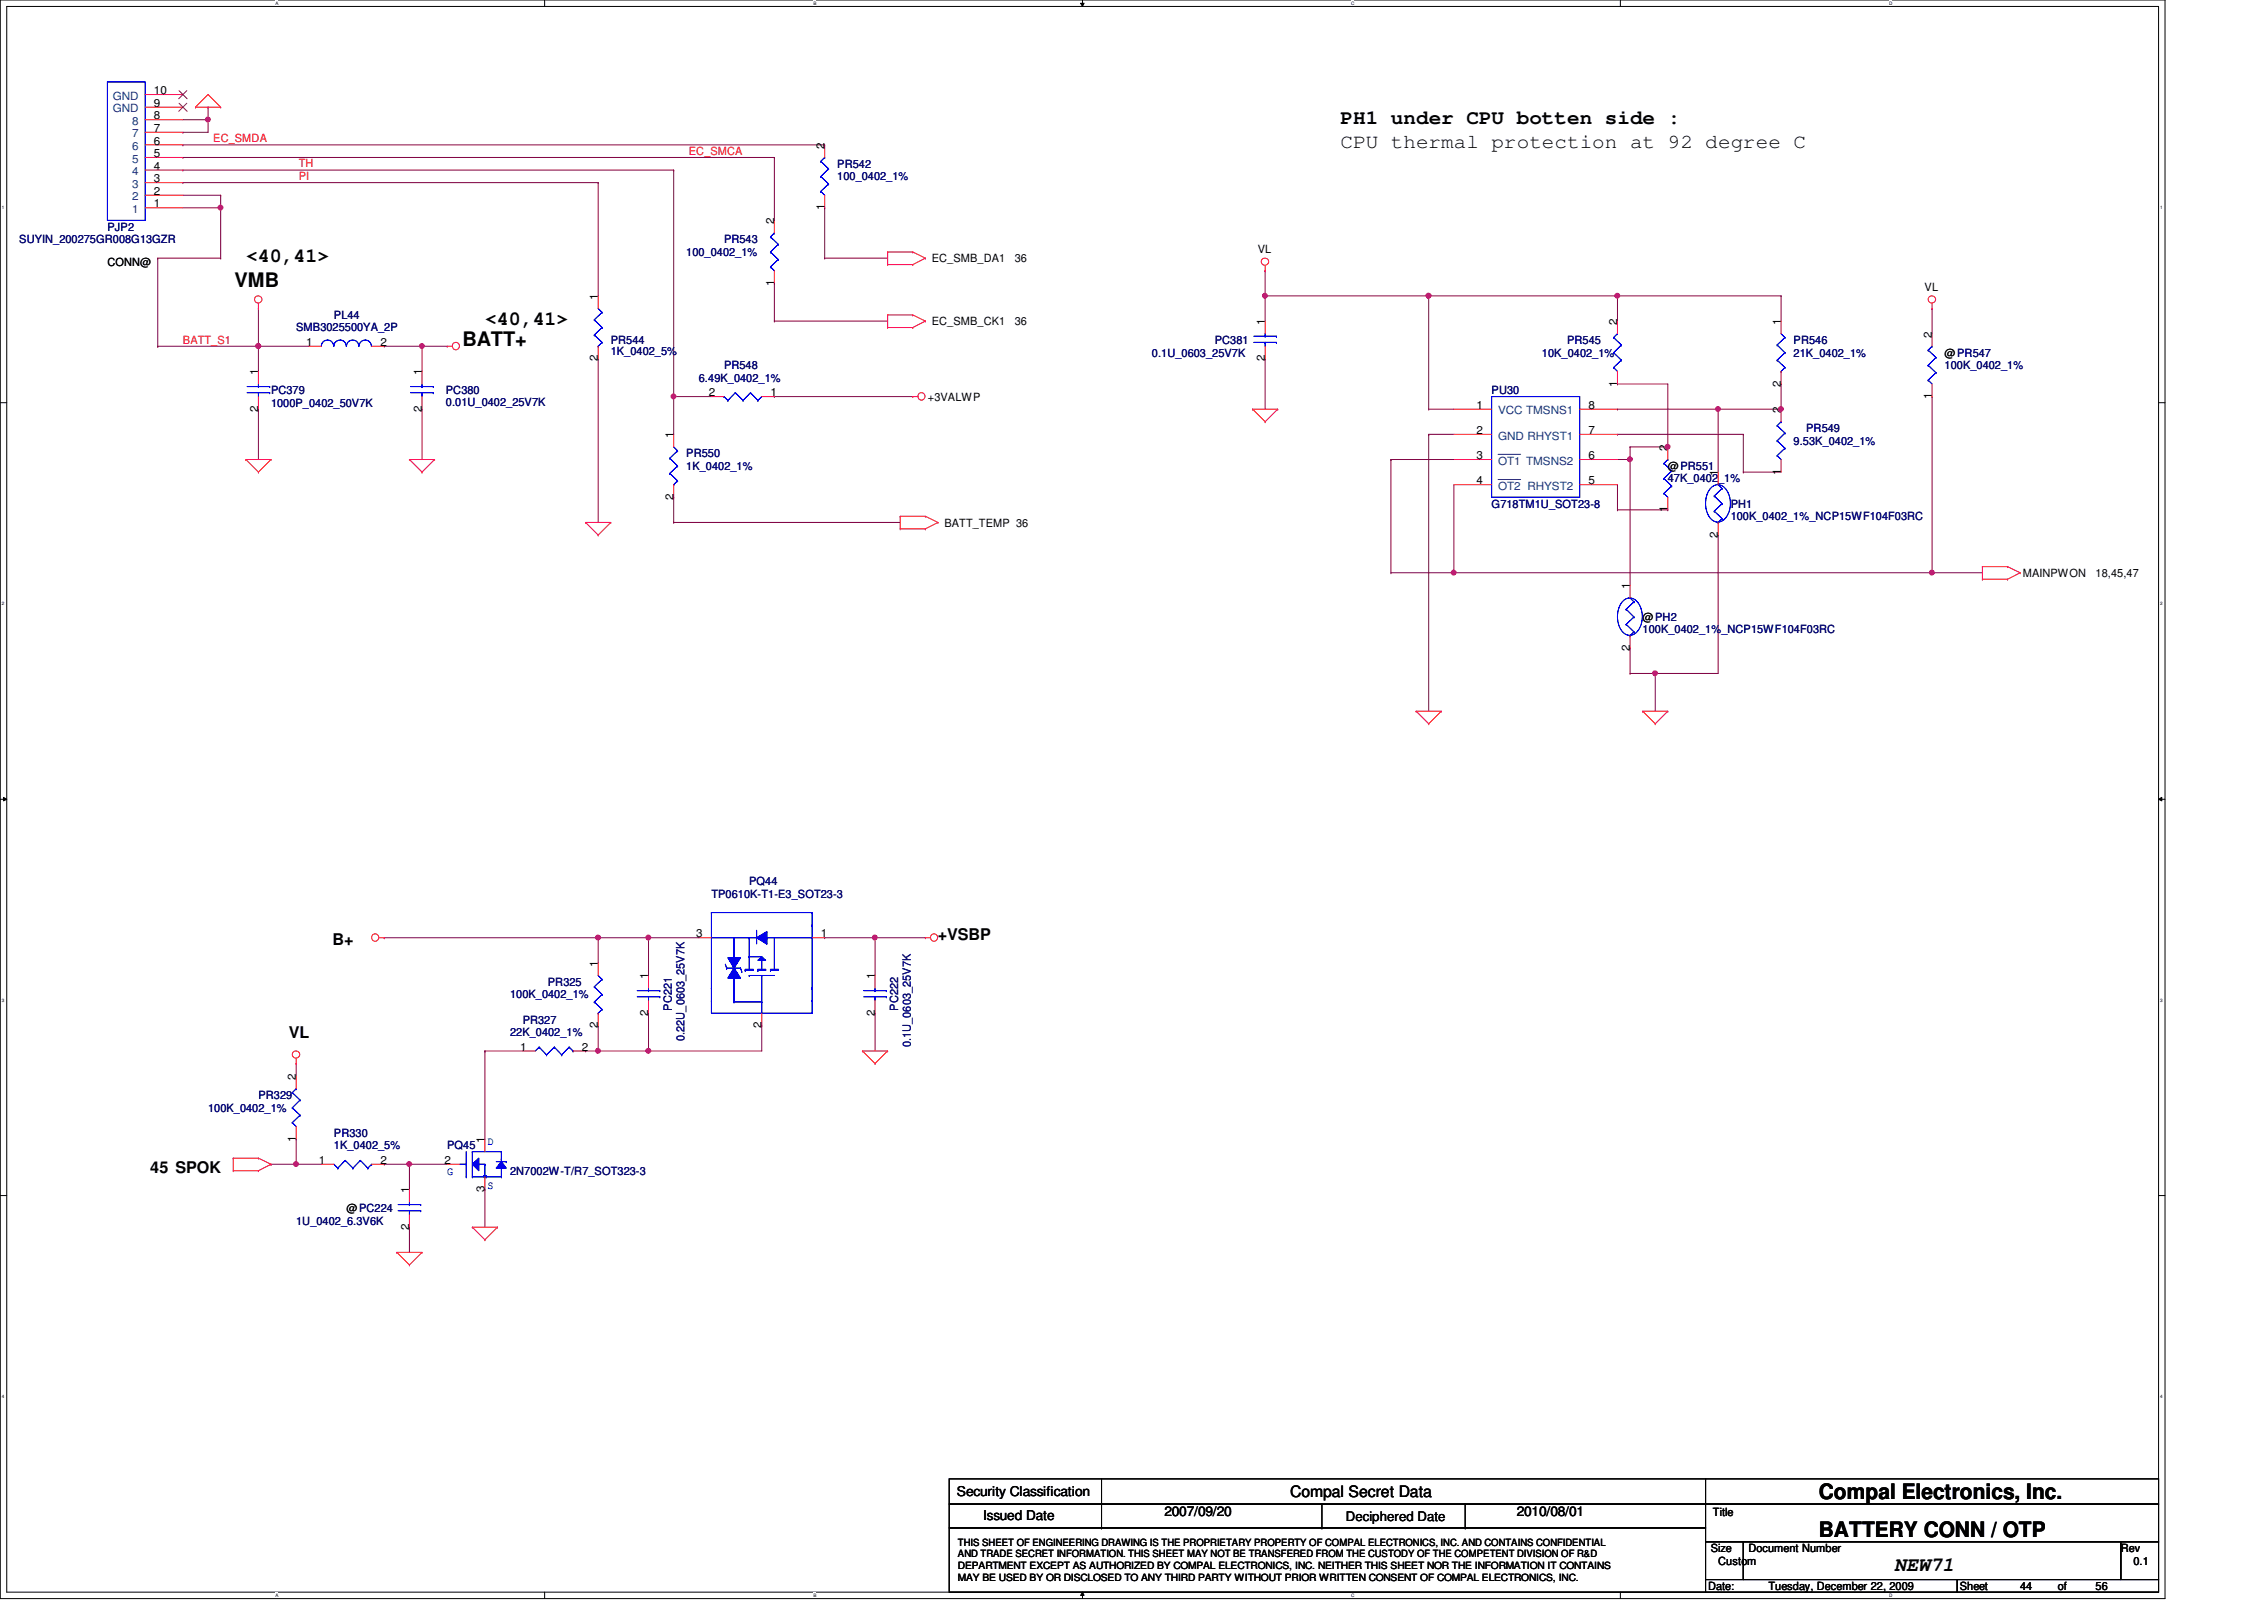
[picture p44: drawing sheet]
<svg xmlns="http://www.w3.org/2000/svg" width="297mm" height="210mm" viewBox="0 0 297 210" stroke-linecap="round" stroke-linejoin="round" font-family="sans-serif">
<defs><g id="words">
<g font-size="2.8">
<text x="238.6" y="196.6">Compal Electronics, Inc.</text>
<text x="238.6" y="201.6">BATTERY CONN / OTP</text>
</g>
<g font-size="2.6">
<text x="175.9" y="16.2">PH1 under CPU botten side :</text>
<text x="175.9" y="19.5">CPU thermal protection at 92 degree C</text>
<text x="32.3" y="34.4">&lt;40,41&gt;</text>
<text x="30.8" y="37.6">VMB</text>
<text x="60.7" y="45.4">BATT+</text>
<text x="63.6" y="42.6">&lt;40,41&gt;</text>
<text x="248.5" y="206.1">NEW71</text>
</g>
<g font-size="2.1">
<text x="43.6" y="124">B+</text>
<text x="123.1" y="123.4">+VSBP</text>
<text x="37.9" y="136.2">VL</text>
<text x="19.7" y="153.9">45 SPOK</text>
<text x="169.3" y="196.4">Compal Secret Data</text>
</g>
<g font-size="1.8">
<text x="125.6" y="196.3">Security Classification</text>
<text x="129" y="199.4">Issued Date</text>
<text x="152.8" y="198.9">2007/09/20</text>
<text x="199" y="198.9">2010/08/01</text>
</g>
<text font-size="1.7" x="176.6" y="199.6">Deciphered Date</text>
<g font-size="1.5" fill="#004080">
<text x="14.8" y="14.7">GND</text>
<text x="14.8" y="13.1">GND</text>
<text x="17.4" y="16.4">8</text>
<text x="17.4" y="23">4</text>
<text x="17.4" y="21.3">5</text>
<text x="17.4" y="19.7">6</text>
<text x="17.4" y="18">7</text>
<text x="17.4" y="27.9">1</text>
<text x="17.4" y="24.6">3</text>
<text x="17.4" y="26.3">2</text>
<text x="196.6" y="57.7">GND RHYST1</text>
<text x="196.6" y="54.4">VCC TMSNS1</text>
<text x="196.6" y="61">OT1 TMSNS2</text>
<text x="196.6" y="64.3">OT2 RHYST2</text>
</g>
<g font-size="1.5">
<text x="20.2" y="15.7">8</text>
<text x="20.2" y="17.3">7</text>
<text x="20.2" y="14">9</text>
<text x="20.2" y="12.4">10</text>
<text x="20.2" y="23.9">3</text>
<text x="20.2" y="22.3">4</text>
<text x="20.2" y="20.6">5</text>
<text x="20.2" y="19">6</text>
<text x="108.2" y="19.5" transform="rotate(-90 108.2 19.5)">2</text>
<text x="20.2" y="27.2">1</text>
<text x="20.2" y="25.6">2</text>
<text x="101.6" y="29.4" transform="rotate(-90 101.6 29.4)">2</text>
<text x="108.2" y="27.6" transform="rotate(-90 108.2 27.6)">1</text>
<text x="14.1" y="34.9">CONN@</text>
<text x="122.3" y="34.4">EC_SMB_DA1</text>
<text x="133.1" y="34.4">36</text>
<text x="165" y="33.2">VL</text>
<text x="78.4" y="39.3" transform="rotate(-90 78.4 39.3)">1</text>
<text x="101.6" y="37.5" transform="rotate(-90 101.6 37.5)">1</text>
<text x="252.5" y="38.2">VL</text>
<text x="40.2" y="45.4">1</text>
<text x="49.9" y="45.4">2</text>
<text x="78.4" y="47.4" transform="rotate(-90 78.4 47.4)">2</text>
<text x="122.3" y="42.7">EC_SMB_CK1</text>
<text x="133.1" y="42.7">36</text>
<text x="165.9" y="47.4" transform="rotate(-90 165.9 47.4)">2</text>
<text x="165.9" y="42.6" transform="rotate(-90 165.9 42.6)">1</text>
<text x="212.2" y="42.6" transform="rotate(-90 212.2 42.6)">2</text>
<text x="233.6" y="42.6" transform="rotate(-90 233.6 42.6)">1</text>
<text x="253.4" y="44.3" transform="rotate(-90 253.4 44.3)">2</text>
<text x="255.1" y="46.8">@PR547</text>
<text x="33.9" y="49.2" transform="rotate(-90 33.9 49.2)">1</text>
<text x="55.3" y="49.2" transform="rotate(-90 55.3 49.2)">1</text>
<text x="93" y="52">2</text>
<text x="101.1" y="52">1</text>
<text x="121.7" y="52.6">+3VALWP</text>
<text x="193.7" y="53.6">1</text>
<text x="208.4" y="53.6">8</text>
<text x="212.2" y="50.7" transform="rotate(-90 212.2 50.7)">1</text>
<text x="233.6" y="50.7" transform="rotate(-90 233.6 50.7)">2</text>
<text x="253.4" y="52.4" transform="rotate(-90 253.4 52.4)">1</text>
<text x="33.9" y="54" transform="rotate(-90 33.9 54)">2</text>
<text x="55.3" y="54" transform="rotate(-90 55.3 54)">2</text>
<text x="88.3" y="57.5" transform="rotate(-90 88.3 57.5)">1</text>
<text x="193.7" y="56.9">2</text>
<text x="208.4" y="56.9">7</text>
<text x="218.8" y="59.1" transform="rotate(-90 218.8 59.1)">2</text>
<text x="233.6" y="54.2" transform="rotate(-90 233.6 54.2)">2</text>
<text x="88.3" y="65.6" transform="rotate(-90 88.3 65.6)">2</text>
<text x="193.7" y="60.2">3</text>
<text x="193.7" y="63.5">4</text>
<text x="208.4" y="63.5">5</text>
<text x="208.4" y="60.2">6</text>
<text x="218.8" y="61.6">@PR551</text>
<text x="225.4" y="62.4" transform="rotate(-90 225.4 62.4)">1</text>
<text x="233.6" y="62.3" transform="rotate(-90 233.6 62.3)">1</text>
<text x="123.9" y="69.1">BATT_TEMP 36</text>
<text x="218.8" y="67.2" transform="rotate(-90 218.8 67.2)">1</text>
<text x="225.4" y="70.5" transform="rotate(-90 225.4 70.5)">2</text>
<text x="213.8" y="77.3" transform="rotate(-90 213.8 77.3)">1</text>
<text x="265.4" y="75.7">MAINPWON</text>
<text x="275" y="75.7">18,45,47</text>
<text x="215.5" y="81.4">@PH2</text>
<text x="213.8" y="85.4" transform="rotate(-90 213.8 85.4)">2</text>
<text x="91.4" y="123">3</text>
<text x="107.7" y="123">1</text>
<text x="78.4" y="126.8" transform="rotate(-90 78.4 126.8)">1</text>
<text x="85" y="128.5" transform="rotate(-90 85 128.5)">1</text>
<text x="114.8" y="128.5" transform="rotate(-90 114.8 128.5)">1</text>
<text x="68.2" y="137.8">1</text>
<text x="76.3" y="137.8">2</text>
<text x="78.4" y="134.9" transform="rotate(-90 78.4 134.9)">2</text>
<text x="85" y="133.3" transform="rotate(-90 85 133.3)">2</text>
<text x="99.9" y="134.9" transform="rotate(-90 99.9 134.9)">2</text>
<text x="114.8" y="133.3" transform="rotate(-90 114.8 133.3)">2</text>
<text x="38.8" y="141.7" transform="rotate(-90 38.8 141.7)">2</text>
<text x="38.8" y="149.8" transform="rotate(-90 38.8 149.8)">1</text>
<text x="63.6" y="149.9" transform="rotate(-90 63.6 149.9)">1</text>
<text x="41.8" y="152.7">1</text>
<text x="49.9" y="152.7">2</text>
<text x="58.3" y="152.7">2</text>
<text x="45.5" y="159">@PC224</text>
<text x="53.7" y="161.3" transform="rotate(-90 53.7 161.3)">2</text>
<text x="53.7" y="156.5" transform="rotate(-90 53.7 156.5)">1</text>
<text x="63.6" y="156.4" transform="rotate(-90 63.6 156.4)">3</text>
<text x="224.4" y="203.6">Size</text>
<text x="224.7" y="198.8">Title</text>
<text x="229.4" y="203.6">Document Number</text>
<text x="278.3" y="203.6">Rev</text>
<text x="224.1" y="208.6">Date:</text>
<text x="225.4" y="205.3">Custom</text>
<text x="232" y="208.6">Tuesday, December 22, 2009</text>
<text x="257.1" y="208.6">Sheet</text>
<text x="265" y="208.6">44</text>
<text x="270" y="208.6">of</text>
<text x="275" y="208.6">56</text>
<text x="279.9" y="205.3">0.1</text>
</g>
<g font-size="1.5" fill="#f00">
<text x="28" y="18.7">EC_SMDA</text>
<text x="39.2" y="22">TH</text>
<text x="39.2" y="23.6">PI</text>
<text x="90.4" y="20.3">EC_SMCA</text>
<text x="24" y="45.1">BATT_S1</text>
</g>
<g font-size="1.5" fill="#000080">
<text x="109.9" y="22">PR542</text>
<text x="109.9" y="23.7">100_0402_1%</text>
<text x="2.5" y="31.9">SUYIN_200275GR008G13GZR</text>
<text x="14.1" y="30.3">PJP2</text>
<text x="90" y="33.6">100_0402_1%</text>
<text x="95" y="31.9">PR543</text>
<text x="43.8" y="41.8">PL44</text>
<text x="38.9" y="43.5">SMB3025500YA_2P</text>
<text x="80.1" y="45.1">PR544</text>
<text x="80.1" y="46.6">1K_0402_5%</text>
<text x="151.1" y="46.8">0.1U_0603_25V7K</text>
<text x="159.4" y="45.1">PC381</text>
<text x="202.3" y="46.8">10K_0402_1%</text>
<text x="205.6" y="45.1">PR545</text>
<text x="235.3" y="45.1">PR546</text>
<text x="235.3" y="46.8">21K_0402_1%</text>
<text x="35.6" y="51.7">PC379</text>
<text x="35.6" y="53.4">1000P_0402_50V7K</text>
<text x="58.5" y="51.7">PC380</text>
<text x="58.5" y="53.2">0.01U_0402_25V7K</text>
<text x="91.7" y="50.1">6.49K_0402_1%</text>
<text x="95" y="48.4">PR548</text>
<text x="195.7" y="51.7">PU30</text>
<text x="255.1" y="48.4">100K_0402_1%</text>
<text x="90" y="60">PR550</text>
<text x="235.3" y="58.3">9.53K_0402_1%</text>
<text x="237" y="56.7">PR549</text>
<text x="90" y="61.6">1K_0402_1%</text>
<text x="218.8" y="63.3">47K_0402_1%</text>
<text x="195.7" y="66.6">G718TM1U_SOT23-8</text>
<text x="227.1" y="66.6">PH1</text>
<text x="227.1" y="68.2">100K_0402_1%_NCP15WF104F03RC</text>
<text x="215.5" y="83.1">100K_0402_1%_NCP15WF104F03RC</text>
<text x="93.3" y="117.8">TP0610K-T1-E3_SOT23-3</text>
<text x="98.3" y="116.1">PQ44</text>
<text x="66.9" y="131">100K_0402_1%</text>
<text x="71.9" y="129.3">PR325</text>
<text x="66.9" y="135.9">22K_0402_1%</text>
<text x="68.6" y="134.3">PR327</text>
<text x="88.1" y="132.6" transform="rotate(-90 88.1 132.6)">PC221</text>
<text x="89.8" y="136.6" transform="rotate(-90 89.8 136.6)">0.22U_0603_25V7K</text>
<text x="117.9" y="132.6" transform="rotate(-90 117.9 132.6)">PC222</text>
<text x="119.5" y="137.4" transform="rotate(-90 119.5 137.4)">0.1U_0603_25V7K</text>
<text x="27.3" y="145.8">100K_0402_1%</text>
<text x="33.9" y="144.2">PR329</text>
<text x="43.8" y="149.1">PR330</text>
<text x="43.8" y="150.8">1K_0402_5%</text>
<text x="58.7" y="150.8">PQ45</text>
<text x="66.9" y="154.1">2N7002W-T/R7_SOT323-3</text>
<text x="38.9" y="160.7">1U_0402_6.3V6K</text>
</g>
<g font-size="1.5" fill="#00f">
<text x="58.7" y="154.1">G</text>
<text x="64" y="150.2">D</text>
<text x="64" y="156">S</text>
</g>
<g font-size="1.3">
<text x="125.7" y="202.8">THIS SHEET OF ENGINEERING DRAWING IS THE PROPRIETARY PROPERTY OF COMPAL ELECTRONICS, INC. AND CONTAINS CONFIDENTIAL</text>
<text x="125.7" y="204.3">AND TRADE SECRET INFORMATION. THIS SHEET MAY NOT BE TRANSFERED FROM THE CUSTODY OF THE COMPETENT DIVISION OF R&amp;D</text>
<text x="125.7" y="205.8">DEPARTMENT EXCEPT AS AUTHORIZED BY COMPAL ELECTRONICS, INC. NEITHER THIS SHEET NOR THE INFORMATION IT CONTAINS</text>
<text x="125.7" y="207.3">MAY BE USED BY OR DISCLOSED TO ANY THIRD PARTY WITHOUT PRIOR WRITTEN CONSENT OF COMPAL ELECTRONICS, INC.</text>
</g>
<g font-size=".6">
<text x="36.1" y=".6">A</text>
<text x="106.7" y=".6">B</text>
<text x="177.3" y=".6">C</text>
<text x="247.9" y=".6">D</text>
<text x=".3" y="27.4">1</text>
<text x="283.4" y="27.4">1</text>
<text x=".3" y="79.4">2</text>
<text x="283.4" y="79.4">2</text>
<text x=".3" y="131.4">3</text>
<text x="283.4" y="131.4">3</text>
<text x=".3" y="183.4">4</text>
<text x="283.4" y="183.4">4</text>
<text x="36.1" y="209.5">A</text>
<text x="106.7" y="209.5">B</text>
<text x="177.3" y="209.5">C</text>
<text x="247.9" y="209.5">D</text>
</g>
</g></defs>
<path d="M0 0h284.1v209.7h-284.1zM.9 .8h282.3v208.1h-282.3z" fill="none" stroke="#000" stroke-width=".13"/>
<g fill="#fff">
<path d="M36.1 .1h.4v.7h-.4z"/>
<path d="M36.1 209h.4v.6h-.4z"/>
</g>
<path d="M71.5 0v.8M71.5 208.9v.8" fill="none" stroke="#000" stroke-width=".13"/>
<g fill="#fff">
<path d="M106.7 .1h.4v.7h-.4z"/>
<path d="M106.7 209h.4v.6h-.4z"/>
</g>
<path d="M141.8 .4h.4l-.2 .4zM142 0v.8M142 208.9l.2 .4h-.4zM142 208.9v.8" fill="none" stroke="#000" stroke-width=".13"/>
<path d="M141.8 .4h.4l-.2 .4zM142 208.9l.2 .4h-.4z" fill="#000"/>
<g fill="#fff">
<path d="M177.3 .1h.4v.7h-.4z"/>
<path d="M177.3 209h.4v.6h-.4z"/>
</g>
<path d="M212.6 0v.8M212.6 208.9v.8" fill="none" stroke="#000" stroke-width=".13"/>
<g fill="#fff">
<path d="M247.9 .1h.3v.7h-.3z"/>
<path d="M247.9 209h.3v.6h-.3z"/>
<path d="M.3 26.8h.2v.7h-.2z"/>
<path d="M283.4 26.8h.3v.7h-.3z"/>
<path d="M.3 78.8h.2v.7h-.2z"/>
<path d="M283.4 78.8h.3v.7h-.3z"/>
</g>
<path d="M0 52.8h.9M283.2 52.8h.9" fill="none" stroke="#000" stroke-width=".13"/>
<g fill="#fff">
<path d="M.3 130.9h.2v.6h-.2z"/>
<path d="M283.4 130.9h.3v.6h-.3z"/>
</g>
<path d="M0 104.9h.9M.5 104.6l.4 .3-.4 .2zM283.2 104.9l.4-.3v.5zM283.2 104.9h.9" fill="none" stroke="#000" stroke-width=".13"/>
<path d="M.5 104.6l.4 .3-.4 .2zM283.2 104.9l.4-.3v.5z" fill="#000"/>
<g fill="#fff">
<path d="M.3 182.8h.2v.7h-.2z"/>
<path d="M283.4 182.8h.3v.7h-.3z"/>
</g>
<path d="M0 156.8h.9M283.2 156.8h.9" fill="none" stroke="#000" stroke-width=".13"/>
<path d="M24 19h.1M24 19h84.2M24 22.3h.1M24 20.7h.1M24 22.3h64.4M24 20.7h77.6M88.4 52h.1M88.4 52h4.9M88.4 52v5" fill="none" stroke="#800040" stroke-width=".13"/>
<circle cx="88.4" cy="52" r=".32" fill="#f0f"/>
<circle cx="88.4" cy="52" r=".32" fill="none" stroke="#f0f" stroke-width=".13"/>
<g fill="none" stroke="#800040" stroke-width=".13">
<path d="M24 24h.1M24 24h54.5M78.5 24h.1M78.5 24v14.8M101.6 37.2h.1M101.6 20.7h.1M101.6 20.7v8.2M101.6 37.2v4.9M108.2 33.9h.1M108.2 27.3h.1M108.2 33.9h8.3M108.2 27.3v6.6"/>
<path d="M78.5 47.1h.1M78.5 47.1v21.4M101.6 52h.1M101.6 42.1h.1M101.6 52h18.2M101.6 42.1h14.9M88.4 65.2h.1M88.4 68.5h.1M88.4 65.2v3.3M88.4 68.5h29.7M85.1 123h.1M85.1 123v5"/>
</g>
<circle cx="85.1" cy="123" r=".32" fill="#f0f"/>
<circle cx="85.1" cy="123" r=".32" fill="none" stroke="#f0f" stroke-width=".13"/>
<path d="M78.5 123h.1M78.5 123v3.3M85.1 137.9h.1M85.1 137.9h14.8" fill="none" stroke="#800040" stroke-width=".13"/>
<circle cx="85.1" cy="137.9" r=".32" fill="#f0f"/>
<circle cx="85.1" cy="137.9" r=".32" fill="none" stroke="#f0f" stroke-width=".13"/>
<g fill="none" stroke="#800040" stroke-width=".13">
<path d="M63.6 137.9h.1M63.6 137.9v11.5M63.6 137.9h5M76.8 137.9h.1M78.5 123h.1M78.5 134.6h.1M78.5 134.6v3.3h-1.7M78.5 123h6.6M85.1 132.9h.1M85.1 132.9v5M99.9 134.6h.1M99.9 134.6v3.3"/>
<path d="M114.8 123h.1M114.8 132.9h.1M114.8 123v5M114.8 132.9v5M50.4 152.7h.1M50.4 152.7h8.3M53.7 152.7h.1M53.7 152.7v3.3M63.6 156h.1M63.6 156v5M53.7 161h.1M53.7 161v3.3"/>
</g>
<circle cx="53.7" cy="152.7" r=".32" fill="#f0f"/>
<circle cx="53.7" cy="152.7" r=".32" fill="none" stroke="#f0f" stroke-width=".13"/>
<path d="M114.8 123h.1M114.8 123h6.6" fill="none" stroke="#800040" stroke-width=".13"/>
<circle cx="114.8" cy="123" r=".32" fill="#f0f"/>
<circle cx="114.8" cy="123" r=".32" fill="none" stroke="#f0f" stroke-width=".13"/>
<path d="M38.9 139.5h.1M38.9 139.5v1.7M50.4 123h.1M50.4 123h28.1M85.1 123h.1M85.1 123h6.6" fill="none" stroke="#800040" stroke-width=".13"/>
<circle cx="78.5" cy="123" r=".32" fill="#f0f"/>
<circle cx="78.5" cy="123" r=".32" fill="none" stroke="#f0f" stroke-width=".13"/>
<path d="M38.9 152.7h.1M38.9 152.7h3.3" fill="none" stroke="#800040" stroke-width=".13"/>
<circle cx="38.8" cy="152.7" r=".32" fill="#f0f"/>
<circle cx="38.8" cy="152.7" r=".32" fill="none" stroke="#f0f" stroke-width=".13"/>
<path d="M78.5 137.9h.1M78.5 137.9h6.6" fill="none" stroke="#800040" stroke-width=".13"/>
<circle cx="78.5" cy="137.9" r=".32" fill="#f0f"/>
<circle cx="78.5" cy="137.9" r=".32" fill="none" stroke="#f0f" stroke-width=".13"/>
<path d="M225.4 53.7h.1M225.4 53.7v8.2M233.7 50.4h.1M233.7 50.4v3.3h-8.3M38.9 149.4h.1M38.9 149.4v3.3" fill="none" stroke="#800040" stroke-width=".13"/>
<circle cx="233.7" cy="53.7" r=".32" fill="#f0f"/>
<circle cx="233.7" cy="53.7" r=".32" fill="none" stroke="#f0f" stroke-width=".13"/>
<circle cx="225.4" cy="53.7" r=".32" fill="#f0f"/>
<circle cx="225.4" cy="53.7" r=".32" fill="none" stroke="#f0f" stroke-width=".13"/>
<path d="M166 47.1h.1M166 47.1v6.6M212.2 66.9h.1M212.2 63.6v3.3M212.2 66.9h6.6M218.8 66.9h.1M217.2 88.3h.1M217.2 88.3v5" fill="none" stroke="#800040" stroke-width=".13"/>
<circle cx="217.1" cy="88.3" r=".32" fill="#f0f"/>
<circle cx="217.1" cy="88.3" r=".32" fill="none" stroke="#f0f" stroke-width=".13"/>
<path d="M212.2 50.4h.1M212.2 50.4h6.6v8.2M218.8 58.6h.1" fill="none" stroke="#800040" stroke-width=".13"/>
<circle cx="218.8" cy="58.6" r=".32" fill="#f0f"/>
<circle cx="218.8" cy="58.6" r=".32" fill="none" stroke="#f0f" stroke-width=".13"/>
<path d="M166 35.5h.1M166 35.5v3.3M190.8 75.1h62.7M225.4 70.2h.1M225.4 70.2v18.1M253.5 75.1h.1" fill="none" stroke="#800040" stroke-width=".13"/>
<circle cx="190.7" cy="75.1" r=".32" fill="#f0f"/>
<circle cx="190.7" cy="75.1" r=".32" fill="none" stroke="#f0f" stroke-width=".13"/>
<circle cx="253.5" cy="75.1" r=".32" fill="#f0f"/>
<circle cx="253.5" cy="75.1" r=".32" fill="none" stroke="#f0f" stroke-width=".13"/>
<path d="M212.2 57h.1M212.2 57h16.5M212.2 60.3h1.7M213.9 60.3h.1" fill="none" stroke="#800040" stroke-width=".13"/>
<circle cx="213.8" cy="60.3" r=".32" fill="#f0f"/>
<circle cx="213.8" cy="60.3" r=".32" fill="none" stroke="#f0f" stroke-width=".13"/>
<path d="M212.2 38.8h.1M212.2 38.8h21.5M228.7 57h.1M228.7 57v4.9M182.5 75.1h.1M182.5 75.1h8.3M190.8 75.1h.1M190.8 63.6v11.5M228.7 61.9h.1M228.7 61.9h5" fill="none" stroke="#800040" stroke-width=".13"/>
<circle cx="212.2" cy="38.8" r=".32" fill="#f0f"/>
<circle cx="212.2" cy="38.8" r=".32" fill="none" stroke="#f0f" stroke-width=".13"/>
<g fill="none" stroke="#800040" stroke-width=".13">
<path d="M166 38.8h.1M166 38.8v3.3M187.4 38.8h.1M187.4 38.8v14.9M212.2 53.7h.1M212.2 53.7h13.2M253.5 40.5h.1M253.5 52h.1M253.5 40.5v3.3M253.5 52v23.1M182.5 60.3h.1M182.5 60.3h8.3"/>
<path d="M182.5 60.3v14.8M213.9 60.3h.1M213.9 60.3v16.5M213.9 85h.1M213.9 88.3h.1M213.9 85v3.3M213.9 88.3h11.5M217.2 88.3h.1"/>
</g>
<circle cx="166" cy="38.8" r=".32" fill="#f0f"/>
<circle cx="166" cy="38.8" r=".32" fill="none" stroke="#f0f" stroke-width=".13"/>
<path d="M166 38.8h.1M166 38.8h21.4M187.4 57h.1M187.4 57h3.4M187.4 57v36.3M253.5 75.1h.1M253.5 75.1h6.6" fill="none" stroke="#800040" stroke-width=".13"/>
<circle cx="187.4" cy="38.8" r=".32" fill="#f0f"/>
<circle cx="187.4" cy="38.8" r=".32" fill="none" stroke="#f0f" stroke-width=".13"/>
<path d="M187.4 38.8h.1M187.4 38.8h24.8M212.2 38.8h.1M212.2 38.8v3.3" fill="none" stroke="#800040" stroke-width=".13"/>
<circle cx="187.4" cy="38.8" r=".32" fill="#f0f"/>
<circle cx="187.4" cy="38.8" r=".32" fill="none" stroke="#f0f" stroke-width=".13"/>
<g fill="none" stroke="#800040" stroke-width=".13">
<path d="M88.4 22.3h.1M88.4 22.3v29.7M233.7 38.8h.1M233.7 38.8v3.3M33.9 45.4h.1M33.9 45.4h6.6M187.4 53.7h.1M187.4 53.7h3.4M213.9 58.6h.1M213.9 58.6h4.9M213.9 58.6v1.7M213.9 60.3h.1"/>
<path d="M108.2 123h.1M108.2 123h6.6M35.6 152.7h.1M35.6 152.7h3.3"/>
</g>
<circle cx="33.9" cy="45.4" r=".32" fill="#f0f"/>
<circle cx="33.9" cy="45.4" r=".32" fill="none" stroke="#f0f" stroke-width=".13"/>
<path d="M33.9 40.5h.1M33.9 40.5v4.9M55.4 45.4h.1M55.4 45.4h3.3" fill="none" stroke="#800040" stroke-width=".13"/>
<circle cx="33.9" cy="45.4" r=".32" fill="#f0f"/>
<circle cx="33.9" cy="45.4" r=".32" fill="none" stroke="#f0f" stroke-width=".13"/>
<path d="M33.9 45.4h.1M33.9 53.7h.1M33.9 45.4v3.3M33.9 53.7v6.6M50.4 45.4h.1M50.4 45.4h5M55.4 53.7h.1M55.4 45.4h.1M55.4 45.4v3.3M55.4 53.7v6.6" fill="none" stroke="#800040" stroke-width=".13"/>
<circle cx="55.3" cy="45.4" r=".32" fill="#f0f"/>
<circle cx="55.3" cy="45.4" r=".32" fill="none" stroke="#f0f" stroke-width=".13"/>
<path d="M24 17.4h.1M24 15.7h3.3M27.3 15.7h.1M27.3 15.7v1.7h-3.3M20.7 45.4h.1M20.7 45.4h13.2" fill="none" stroke="#800040" stroke-width=".13"/>
<circle cx="27.3" cy="15.7" r=".32" fill="#f0f"/>
<circle cx="27.3" cy="15.7" r=".32" fill="none" stroke="#f0f" stroke-width=".13"/>
<path d="M27.3 14.1h.1M27.3 14.1v1.6M24 25.6h5M29 25.6h.1M29 27.3h.1M29 25.6v1.7" fill="none" stroke="#800040" stroke-width=".13"/>
<circle cx="28.9" cy="27.2" r=".32" fill="#f0f"/>
<circle cx="28.9" cy="27.2" r=".32" fill="none" stroke="#f0f" stroke-width=".13"/>
<path d="M20.7 33.9h.1M20.7 33.9h8.3M20.7 33.9v11.5M24 27.3h5M29 27.3h.1M29 33.9h.1M29 27.3v6.6M20.7 45.4h.1" fill="none" stroke="#800040" stroke-width=".13"/>
<g fill="none" stroke="#f00" stroke-width=".13">
<path d="M19 14.1h5M19 19h5M19 15.7h5M19 17.4h5M19 12.4h5M25.7 14.1h.1M25.7 14.1h3.3M27.3 12.4h.1M27.3 12.4l1.7 1.7M27.3 12.4l-1.6 1.7M29 14.1h.1M19 27.3h5"/>
<path d="M19 24h5M19 22.3h5M19 20.7h5M19 25.6h5M33.9 39.8v.7M78.5 38.8v1.7M101.6 28.9v1.7M101.6 35.5v1.7M116.5 33.1h.1M116.5 34.7h.1M116.5 33.1v1.6M116.5 33.1h3.3"/>
<path d="M116.5 34.7h3.3M119.8 33.1h.1M119.8 34.7h.1M119.8 33.1l1.6 .8M121.4 33.9h.1M121.4 33.9l-1.6 .8M166 35.5h.1M166 34.8v.7M253.5 39.8v.7M33.9 40.5h.1M33.9 48.7v1.7M33.9 52v1.7"/>
<path d="M55.4 48.7v1.7M55.4 52v1.7M58.7 45.4h.1M58.7 45.4h.6M78.5 45.4v1.7M88.4 57v1.6M116.5 41.3h.1M116.5 43h.1M116.5 41.3h3.3M116.5 41.3v1.7M116.5 43h3.3M119.8 41.3h.1"/>
<path d="M119.8 43h.1M119.8 52h.1M119.8 41.3l1.6 .8M119.8 52h.6M121.4 42.1h.1M121.4 42.1l-1.6 .9M164.3 53.7h.1M164.3 53.7h3.3M164.3 53.7l1.7 1.6M166 55.3h.1M166 42.1v1.7M166 45.4v1.7"/>
<path d="M167.6 53.7h.1M167.6 53.7l-1.6 1.6M190.8 53.7h4.9M190.8 57h4.9M207.3 53.7h4.9M207.3 57h4.9M218.8 58.6v1.7M253.5 40.5h.1M32.3 60.3h.1M32.3 60.3h3.3M32.3 60.3l1.6 1.6M33.9 61.9h.1"/>
<path d="M35.6 60.3h.1M35.6 60.3l-1.7 1.6M53.7 60.3h.1M53.7 60.3h3.3M53.7 60.3l1.7 1.6M55.4 61.9h.1M57 60.3h.1M57 60.3l-1.6 1.6M76.8 68.5h.1M76.8 68.5h3.3M76.8 68.5l1.7 1.7M78.5 70.2h.1"/>
<path d="M80.1 68.5h.1M80.1 68.5l-1.6 1.7M88.4 63.6v1.6M118.1 67.7h.1M118.1 69.4h.1M118.1 67.7h3.3M118.1 67.7v1.7M118.1 69.4h3.3M121.4 67.7h.1M121.4 69.4h.1M121.4 67.7l1.7 .8M123.1 68.5h.1"/>
<path d="M123.1 68.5l-1.7 .9M190.8 60.3h4.9M190.8 63.6h4.9M207.3 60.3h4.9M207.3 63.6h4.9M218.8 65.2v1.7M225.4 61.9v1.7M225.4 68.5v1.7M260.1 76h.1M260.1 74.3h.1M260.1 74.3h3.3M260.1 76h3.3"/>
<path d="M260.1 74.3v1.7M263.4 74.3h.1M263.4 76h.1M263.4 74.3l1.6 .8M265 75.1h.1M265 75.1l-1.6 .9M185.8 93.3h.1M185.8 93.3h3.3M185.8 93.3l1.6 1.7M187.4 95h.1M189.1 93.3h.1M189.1 93.3l-1.7 1.7"/>
<path d="M215.5 93.3h.1M215.5 93.3h3.3M215.5 93.3l1.7 1.7M217.2 95h.1M218.8 93.3h.1M218.8 93.3l-1.6 1.7M38.9 139.5h.1M38.9 138.9v.6M49.7 123h.7M50.4 123h.1M68.6 137.9h1.6M75.2 137.9h1.6"/>
<path d="M113.2 137.9h.1M113.2 137.9h3.3M113.2 137.9l1.6 1.6M114.8 139.5h.1M114.8 128v1.6M114.8 131.3v1.6M116.5 137.9h.1M116.5 137.9l-1.7 1.6M121.4 123h.1M121.4 123h.7M30.6 153.6h.1M30.6 151.9h.1"/>
<path d="M30.6 151.9h3.3M30.6 153.6h3.3M30.6 151.9v1.7M33.9 151.9h.1M33.9 153.6h.1M33.9 151.9l1.7 .8M35.6 152.7h.1M35.6 152.7l-1.7 .9M38.9 141.2v1.6M38.9 147.8v1.6M42.2 152.7h1.6M48.8 152.7h1.6"/>
<path d="M53.7 156v1.7M53.7 159.3v1.7M52.1 164.3h.1M52.1 164.3h3.3M52.1 164.3l1.6 1.6M53.7 165.9h.1M55.4 164.3h.1M55.4 164.3l-1.7 1.6M62 161h.1M62 161h3.3M62 161l1.6 1.6M63.6 162.6h.1"/>
<path d="M65.3 161h.1M65.3 161l-1.7 1.6"/>
<circle cx="33.9" cy="39.3" r=".48"/>
<circle cx="166" cy="34.3" r=".48"/>
<circle cx="253.5" cy="39.3" r=".48"/>
<circle cx="59.8" cy="45.4" r=".48"/>
<circle cx="120.9" cy="52" r=".48"/>
<circle cx="38.8" cy="138.3" r=".48"/>
<circle cx="49.2" cy="123" r=".48"/>
<circle cx="122.5" cy="123" r=".48"/>
</g>
<g fill="none" stroke="#000" stroke-width=".13">
<path d="M124.5 194h99.3v3.3h-99.3zM124.5 197.3h99.3v3.1h-99.3zM144.5 197.3h.1M144.5 194v6.4M173.4 197.3v3.1M192.2 197.3v3.1M223.8 194h59.4v3.3h-59.4zM223.8 197.3h59.4v5h-59.4zM124.5 200.4h99.3v8.5h-99.3zM144.5 200.4h.1M173.4 200.4h.1M192.2 200.4h.1"/>
<path d="M223.8 202.3h4.9v4.9h-4.9zM223.8 207.2h33v1.7h-33zM228.7 202.3h49.6v4.9h-49.6zM256.8 207.2h26.4v1.7h-26.4zM278.3 202.3h4.9v4.9h-4.9z"/>
</g>
<g fill="none" stroke="#00f" stroke-width=".13">
<path d="M14.1 10.8h4.9v18.1h-4.9zM101.1 35h.1M101.1 33.1h.1M101.1 31.1h.1M101.1 35l.5 .5M101.1 33.1l1 .9M101.1 31.1l1 .9M101.6 30.6h.1M101.6 30.6l-.5 .5M102.1 34h.1M102.1 32h.1M102.1 34l-1 1"/>
<path d="M102.1 32l-1 1.1M32.4 51.5h3M32.4 50.7h3M33.9 50.7h.1M33.9 51.5h.1M33.9 50.4v.3M33.9 51.5v.5M35.4 51.5h.1M35.4 50.7h.1M53.9 51.5h2.9M53.9 50.7h2.9M55.4 50.7h.1"/>
<path d="M55.4 51.5h.1M55.4 50.4v.3M55.4 51.5v.5M56.8 51.5h.1M56.8 50.7h.1M78 42h.1M78 43.9h.1M78 42l1 1M78 43.9l1 1M78.5 45.4h.1M78.5 40.5l.5 .5M79 41h.1"/>
<path d="M79 43h.1M79 44.9h.1M79 41l-1 1M79 43l-1 .9M79 44.9l-.5 .5M88.4 58.6l.5 .5M88.9 59.1h.1M88.9 59.1l-1 1M164.5 44.9h3M164.5 44.1h3M166 44.1h.1M166 44.9h.1"/>
<path d="M166 43.8v.3M166 44.9v.5M167.5 44.9h.1M167.5 44.1h.1M195.7 52h11.6v13.2h-11.6zM87.9 60.1h.1M87.9 62.1h.1M87.9 60.1l1 1M87.9 62.1l1 1M88.4 63.6h.1M88.9 61.1h.1M88.9 63.1h.1"/>
<path d="M88.9 61.1l-1 1M88.9 63.1l-.5 .5M218.3 64.7h.1M218.3 62.8h.1M218.3 60.8h.1M218.3 64.7l.5 .5M218.3 62.8l1 1M218.3 60.8l1 1M218.8 60.3h.1M218.8 60.3l-.5 .5M219.3 63.8h.1M219.3 61.8h.1"/>
<path d="M219.3 63.8l-1 .9M219.3 61.8l-1 1M224.6 63.9a1.24 1.24 0 0 1 1.9 .4 3.2 3.2 0 0 1-.3 3.9 1.23 1.23 0 0 1-2-.4 3.3 3.3 0 0 1 .4-3.9zM224.9 65.1h.1M224.9 67.1h.1M224.9 65.1l1 1M224.9 67.1l1 .9M225.4 68.5h.1M225.4 63.6l.5 .5M225.9 64.1h.1M225.9 66.1h.1M225.9 68h.1"/>
<path d="M225.9 64.1l-1 1M225.9 66.1l-1 1M225.9 68l-.5 .5M70.7 137.4h.1M70.7 137.4l-.5 .5M70.7 137.4l1 1M71.7 138.4h.1M72.7 137.4h.1M72.7 137.4l-1 1M72.7 137.4l1 1M73.7 138.4h.1M74.7 137.4h.1"/>
<path d="M74.7 137.4l-1 1M74.7 137.4l.5 .5M75.2 137.9h.1M113.3 130.8h3M113.3 130h3M114.8 130h.1M114.8 130.8h.1M114.8 129.6v.4M114.8 130.8v.5M116.3 130.8h.1M116.3 130h.1M38.4 147.3h.1"/>
<path d="M38.4 145.3h.1M38.4 143.3h.1M38.4 147.3l.5 .5M38.4 145.3l1 1M38.4 143.3l1 1M38.9 142.8h.1M38.9 142.8l-.5 .5M39.4 146.3h.1M39.4 144.3h.1M39.4 146.3l-1 1M39.4 144.3l-1 1M43.8 152.7l.5 .5"/>
<path d="M44.3 153.2h.1M45.3 152.2h.1M45.3 152.2l-1 1M45.3 152.2l1 1M46.3 153.2h.1M47.3 152.2h.1M47.3 152.2l-1 1M47.3 152.2l1 1M48.3 153.2h.1M48.8 152.7h.1M48.8 152.7l-.5 .5M52.2 158.8h3"/>
<path d="M52.2 158h3M53.7 158h.1M53.7 158.8h.1M53.7 157.7v.3M53.7 158.8v.5M55.2 158.8h.1M55.2 158h.1"/>
</g>
<path d="M23.5 13.5l1 1.1M23.5 11.9l1 1.1M24.5 13.5l-1.1 1.1M24.5 11.9l-1.1 1.1" fill="none" stroke="#804000" stroke-width=".13"/>
<path d="M196.5 59.6h3M196.5 62.9h3" fill="none" stroke="#004080" stroke-width=".13"/>
<path d="M62 152.7l.8-.8v1.7z" fill="#00f"/>
<path d="M62 152.7l.8-.8v1.7z" fill="none" stroke="#00f" stroke-width=".13"/>
<path d="M65.8 152.4l.6 .8h-1.3z" fill="#00f"/>
<g fill="none" stroke="#00f" stroke-width=".13">
<path d="M60.3 152.7h.9M61.2 152.7h.1M61.2 154.4h.1M61.2 151.1v3.3M62 151.1h.1M62 154.4h.1M62 151.1h3.8M62 151.1v3.3M62 154.4h3.8M62.8 152.7h.1M62.8 152.7h.8M63.5 154.2h.1"/>
<path d="M63.5 154.2v.2M63.5 154.2h.3M63.6 154.4h.1M63.6 152.7h.1M63.6 152.7v1.7M63.8 154.2h.1M63.8 154.4h.1M63.8 154.2v.2M65.1 152.4h1.3M65.8 152.4l.6 .8h-1.3zM65.8 151.1h.1M65.8 152.1h.1"/>
<path d="M65.8 154.4h.1M65.8 153.2h.1M65.8 151.1v1.3M65.8 153.2v1.2M66.4 152.4h.1"/>
</g>
<path d="M62 152.7l.8-.8v1.7z" fill="#00f"/>
<path d="M62 152.7l.8-.8v1.7z" fill="none" stroke="#00f" stroke-width=".13"/>
<path d="M65.8 152.4l.6 .8h-1.3z" fill="#00f"/>
<g fill="none" stroke="#00f" stroke-width=".13">
<path d="M233.2 59.8h.1M233.2 57.8h.1M233.2 55.8h.1M233.2 59.8l.5 .5M233.2 57.8l1 1M233.2 55.8l1 1M233.7 55.3h.1M233.7 55.3l-.5 .5M234.2 58.8h.1M234.2 56.8h.1M234.2 58.8l-1 1M234.2 56.8l-1 1"/>
<path d="M253 49.9h.1M253 47.9h.1M253 45.9h.1M253 49.9l.5 .5M253 47.9l1 1M253 45.9l1 1M253.5 45.4h.1M253.5 45.4l-.5 .5M254 48.9h.1M254 46.9h.1M254 48.9l-1 1M254 46.9l-1 1"/>
<path d="M60.3 152.7h.9M61.2 152.7h.1M61.2 154.4h.1M61.2 151.1v3.3M62 151.1h.1M62 154.4h.1M62 151.1h3.8M62 151.1v3.3M62 154.4h3.8M62.8 152.7h.1M62.8 152.7h.8M63.5 154.2h.1"/>
<path d="M63.5 154.2v.2M63.5 154.2h.3M63.6 154.4h.1M63.6 152.7h.1M63.6 152.7v1.7M63.8 154.2h.1M63.8 154.4h.1M63.8 154.2v.2M65.1 152.4h1.3M65.8 152.4l.6 .8h-1.3zM65.8 151.1h.1M65.8 152.1h.1"/>
<path d="M65.8 154.4h.1M65.8 153.2h.1M65.8 151.1v1.3M65.8 153.2v1.2M66.4 152.4h.1"/>
</g>
<path d="M233.7 53.7v1.6M253.5 43.8v1.6M253.5 50.4v1.6M233.7 60.3v1.6M58.7 152.7h1.6M63.6 149.4v1.7M63.6 154.4v1.6" fill="none" stroke="#f00" stroke-width=".13"/>
<path d="M99.3 123l1.3-.8v1.7z" fill="#00f"/>
<path d="M99.3 123l1.3-.8v1.7z" fill="none" stroke="#00f" stroke-width=".13"/>
<path d="M99.4 126l.5-.5 .6 .5z" fill="#00f"/>
<g fill="none" stroke="#00f" stroke-width=".13">
<path d="M93.3 119.7h.1M93.3 119.7h13.2M93.3 119.7v13.2M106.5 119.7h.1M106.5 119.7v13.2M93.3 129.6h.1M93.3 131.3h.1M93.3 123h6M97.8 127.3h.1M97.8 127.2h.1M97.8 127.2h1M97.8 127.2v.1"/>
<path d="M98.3 128h.1M98.3 123h.1M98.3 125.5h.1M98.3 128h3.3M98.3 123v4.2M98.3 125.5h1.6M98.8 127.2h.1M98.8 127.2v.1h-1M99.3 123.7h.1M99.3 122v1.7M99.4 126l.5-.5 .6 .5zM99.4 127.3h.1"/>
<path d="M99.4 127.2h.1M99.4 127.2h1.1M99.4 127.2v.1M99.9 127.2h.1M99.9 126v1.2M100.5 127.2h.1M100.5 127.2v.1h-1.1M100.6 123h.1M100.6 123h5.9M101.1 127.3h.1M101.1 127.2h.1M101.1 127.2h1"/>
<path d="M101.1 127.2v.1M101.6 123h.1M101.6 127.2h.1M101.6 123v4.2M102.1 127.2h.1M102.1 127.2v.1h-1M106.5 121.4h.1M106.5 123h.1M106.5 129.6h.1M106.5 131.3h.1"/>
</g>
<path d="M96.3 127l.9 1.3h-1.7z" fill="#00f"/>
<path d="M96.3 127l.9 1.3h-1.7z" fill="none" stroke="#00f" stroke-width=".13"/>
<path d="M95.5 125.6h1.7l-.9 1.4z" fill="#00f"/>
<g fill="none" stroke="#00f" stroke-width=".13">
<path d="M93.3 132.9h13.2M95.2 126.5l.1 .5M95.3 127h.1M95.3 127h1.9l.1 .5M95.5 125.6h1.7l-.9 1.4zM96.3 123h.1M96.3 131.4h.1M96.3 123v2.6M96.3 128.3v3.1M96.3 131.4h3.6M97.3 127.5h.1M99.9 131.4h.1"/>
<path d="M99.9 128h.1M99.9 128v4.9"/>
</g>
<path d="M99.3 123l1.3-.8v1.7z" fill="#00f"/>
<path d="M99.3 123l1.3-.8v1.7z" fill="none" stroke="#00f" stroke-width=".13"/>
<path d="M99.4 126l.5-.5 .6 .5z" fill="#00f"/>
<g fill="none" stroke="#00f" stroke-width=".13">
<path d="M93.3 119.7h.1M93.3 119.7h13.2M93.3 119.7v13.2M106.5 119.7h.1M106.5 119.7v13.2M93.3 129.6h.1M93.3 131.3h.1M93.3 123h6M97.8 127.3h.1M97.8 127.2h.1M97.8 127.2h1M97.8 127.2v.1"/>
<path d="M98.3 128h.1M98.3 123h.1M98.3 125.5h.1M98.3 128h3.3M98.3 123v4.2M98.3 125.5h1.6M98.8 127.2h.1M98.8 127.2v.1h-1M99.3 123.7h.1M99.3 122v1.7M99.4 126l.5-.5 .6 .5zM99.4 127.3h.1"/>
<path d="M99.4 127.2h.1M99.4 127.2h1.1M99.4 127.2v.1M99.9 127.2h.1M99.9 126v1.2M100.5 127.2h.1M100.5 127.2v.1h-1.1M100.6 123h.1M100.6 123h5.9M101.1 127.3h.1M101.1 127.2h.1M101.1 127.2h1"/>
<path d="M101.1 127.2v.1M101.6 123h.1M101.6 127.2h.1M101.6 123v4.2M102.1 127.2h.1M102.1 127.2v.1h-1M106.5 121.4h.1M106.5 123h.1M106.5 129.6h.1M106.5 131.3h.1"/>
</g>
<path d="M96.3 127l.9 1.3h-1.7z" fill="#00f"/>
<path d="M96.3 127l.9 1.3h-1.7z" fill="none" stroke="#00f" stroke-width=".13"/>
<path d="M95.5 125.6h1.7l-.9 1.4z" fill="#00f"/>
<g fill="none" stroke="#00f" stroke-width=".13">
<path d="M107.7 25.1h.1M107.7 23.2h.1M107.7 21.2h.1M107.7 25.1l.5 .5M107.7 23.2l1 .9M107.7 21.2l1 .9M108.2 20.7h.1M108.2 20.7l-.5 .5M108.7 24.1h.1M108.7 22.1h.1M108.7 24.1l-1 1M108.7 22.1l-1 1.1"/>
<path d="M42.2 45.4a.8 .8 0 0 1 .8-.8 .8 .8 0 0 1 .8 .8M43.8 45.4a.8 .8 0 0 1 .8-.8 .8 .8 0 0 1 .8 .8M45.5 45.4a.8 .8 0 0 1 .8-.8 .8 .8 0 0 1 .8 .8M47.1 45.4a.8 .8 0 0 1 .8-.8 .8 .8 0 0 1 .8 .8M95 52h.1M95 52l.5 .5M95.5 52.5h.1M96.5 51.5h.1M96.5 51.5l1 1M96.5 51.5l-1 1M97.5 52.5h.1M98.5 51.5h.1"/>
<path d="M98.5 51.5l.9 1M98.5 51.5l-1 1M99.4 52.5h.1M99.9 52l-.5 .5M211.7 48.2h.1M211.7 46.3h.1M211.7 44.3h.1M211.7 48.2l.5 .5M211.7 46.3l1 .9M211.7 44.3l1 1M212.2 43.8h.1M212.2 43.8l-.5 .5"/>
<path d="M212.7 47.2h.1M212.7 45.3h.1M212.7 47.2l-1 1M212.7 45.3l-1 1M233.2 45.3h.1M233.2 47.2h.1M233.2 45.3l1 1M233.2 47.2l1 1M233.7 48.7h.1M233.7 43.8l.5 .5M234.2 44.3h.1M234.2 46.3h.1"/>
<path d="M234.2 48.2h.1M234.2 44.3l-1 1M234.2 46.3l-1 .9M234.2 48.2l-.5 .5M213 78.8a1.24 1.24 0 0 1 2 .4 3.2 3.2 0 0 1-.4 3.8 1.23 1.23 0 0 1-1.9-.4 3.3 3.3 0 0 1 .3-3.8zM213.4 79.9h.1M213.4 79.9l1 1M213.9 78.4l.5 .6M214.4 79h.1M214.4 79l-1 .9M213.4 81.9h.1M213.4 81.9l1 1"/>
<path d="M213.9 83.4h.1M214.4 80.9h.1M214.4 82.9h.1M214.4 80.9l-1 1M214.4 82.9l-.5 .5M78 129.5h.1M78 131.4h.1M78 129.5l1 1M78 131.4l1 1M78.5 132.9h.1M78.5 128l.5 .5M79 128.5h.1"/>
<path d="M79 130.5h.1M79 132.4h.1M79 128.5l-1 1M79 130.5l-1 .9M79 132.4l-.5 .5M83.6 130.8h3M83.6 130h3M85.1 130h.1M85.1 130.8h.1M85.1 129.6v.4M85.1 130.8v.5M86.6 130.8h.1"/>
<path d="M86.6 130h.1M93.3 132.9h13.2M95.2 126.5l.1 .5M95.3 127h.1M95.3 127h1.9l.1 .5M95.5 125.6h1.7l-.9 1.4zM96.3 123h.1M96.3 131.4h.1M96.3 123v2.6M96.3 128.3v3.1M96.3 131.4h3.6M97.3 127.5h.1"/>
<path d="M99.9 131.4h.1M99.9 128h.1M99.9 128v4.9"/>
</g>
<g fill="none" stroke="#f00" stroke-width=".13">
<path d="M108.2 19v1.7M108.2 25.6v1.7M40.5 45.4h1.7M48.8 45.4h1.6M93.3 52h1.7M99.9 52h1.7M212.2 42.1v1.7M212.2 48.7v1.7M233.7 42.1v1.7M233.7 48.7v1.7M213.9 76.8v1.6M213.9 83.4v1.6"/>
<path d="M78.5 126.3v1.7M78.5 132.9v1.7M85.1 128v1.6M85.1 131.3v1.6M91.7 123h1.6M99.9 132.9v1.7M106.5 123h1.7"/>
</g>
<circle cx="88.4" cy="52" r=".32" fill="#f0f"/>
<circle cx="88.4" cy="52" r=".32" fill="none" stroke="#f0f" stroke-width=".13"/>
<circle cx="85.1" cy="123" r=".32" fill="#f0f"/>
<circle cx="85.1" cy="123" r=".32" fill="none" stroke="#f0f" stroke-width=".13"/>
<circle cx="85.1" cy="137.9" r=".32" fill="#f0f"/>
<circle cx="85.1" cy="137.9" r=".32" fill="none" stroke="#f0f" stroke-width=".13"/>
<circle cx="53.7" cy="152.7" r=".32" fill="#f0f"/>
<circle cx="53.7" cy="152.7" r=".32" fill="none" stroke="#f0f" stroke-width=".13"/>
<circle cx="114.8" cy="123" r=".32" fill="#f0f"/>
<circle cx="114.8" cy="123" r=".32" fill="none" stroke="#f0f" stroke-width=".13"/>
<circle cx="78.5" cy="123" r=".32" fill="#f0f"/>
<circle cx="78.5" cy="123" r=".32" fill="none" stroke="#f0f" stroke-width=".13"/>
<circle cx="38.8" cy="152.7" r=".32" fill="#f0f"/>
<circle cx="38.8" cy="152.7" r=".32" fill="none" stroke="#f0f" stroke-width=".13"/>
<circle cx="78.5" cy="137.9" r=".32" fill="#f0f"/>
<circle cx="78.5" cy="137.9" r=".32" fill="none" stroke="#f0f" stroke-width=".13"/>
<circle cx="233.7" cy="53.7" r=".32" fill="#f0f"/>
<circle cx="233.7" cy="53.7" r=".32" fill="none" stroke="#f0f" stroke-width=".13"/>
<circle cx="225.4" cy="53.7" r=".32" fill="#f0f"/>
<circle cx="225.4" cy="53.7" r=".32" fill="none" stroke="#f0f" stroke-width=".13"/>
<circle cx="217.1" cy="88.3" r=".32" fill="#f0f"/>
<circle cx="217.1" cy="88.3" r=".32" fill="none" stroke="#f0f" stroke-width=".13"/>
<circle cx="218.8" cy="58.6" r=".32" fill="#f0f"/>
<circle cx="218.8" cy="58.6" r=".32" fill="none" stroke="#f0f" stroke-width=".13"/>
<circle cx="190.7" cy="75.1" r=".32" fill="#f0f"/>
<circle cx="190.7" cy="75.1" r=".32" fill="none" stroke="#f0f" stroke-width=".13"/>
<circle cx="253.5" cy="75.1" r=".32" fill="#f0f"/>
<circle cx="253.5" cy="75.1" r=".32" fill="none" stroke="#f0f" stroke-width=".13"/>
<circle cx="213.8" cy="60.3" r=".32" fill="#f0f"/>
<circle cx="213.8" cy="60.3" r=".32" fill="none" stroke="#f0f" stroke-width=".13"/>
<circle cx="212.2" cy="38.8" r=".32" fill="#f0f"/>
<circle cx="212.2" cy="38.8" r=".32" fill="none" stroke="#f0f" stroke-width=".13"/>
<circle cx="166" cy="38.8" r=".32" fill="#f0f"/>
<circle cx="166" cy="38.8" r=".32" fill="none" stroke="#f0f" stroke-width=".13"/>
<circle cx="187.4" cy="38.8" r=".32" fill="#f0f"/>
<circle cx="187.4" cy="38.8" r=".32" fill="none" stroke="#f0f" stroke-width=".13"/>
<circle cx="187.4" cy="38.8" r=".32" fill="#f0f"/>
<circle cx="187.4" cy="38.8" r=".32" fill="none" stroke="#f0f" stroke-width=".13"/>
<circle cx="33.9" cy="45.4" r=".32" fill="#f0f"/>
<circle cx="33.9" cy="45.4" r=".32" fill="none" stroke="#f0f" stroke-width=".13"/>
<circle cx="33.9" cy="45.4" r=".32" fill="#f0f"/>
<circle cx="33.9" cy="45.4" r=".32" fill="none" stroke="#f0f" stroke-width=".13"/>
<circle cx="55.3" cy="45.4" r=".32" fill="#f0f"/>
<circle cx="55.3" cy="45.4" r=".32" fill="none" stroke="#f0f" stroke-width=".13"/>
<circle cx="27.3" cy="15.7" r=".32" fill="#f0f"/>
<circle cx="27.3" cy="15.7" r=".32" fill="none" stroke="#f0f" stroke-width=".13"/>
<circle cx="28.9" cy="27.2" r=".32" fill="#f0f"/>
<circle cx="28.9" cy="27.2" r=".32" fill="none" stroke="#f0f" stroke-width=".13"/>
<use href="#words"/>
</svg>
